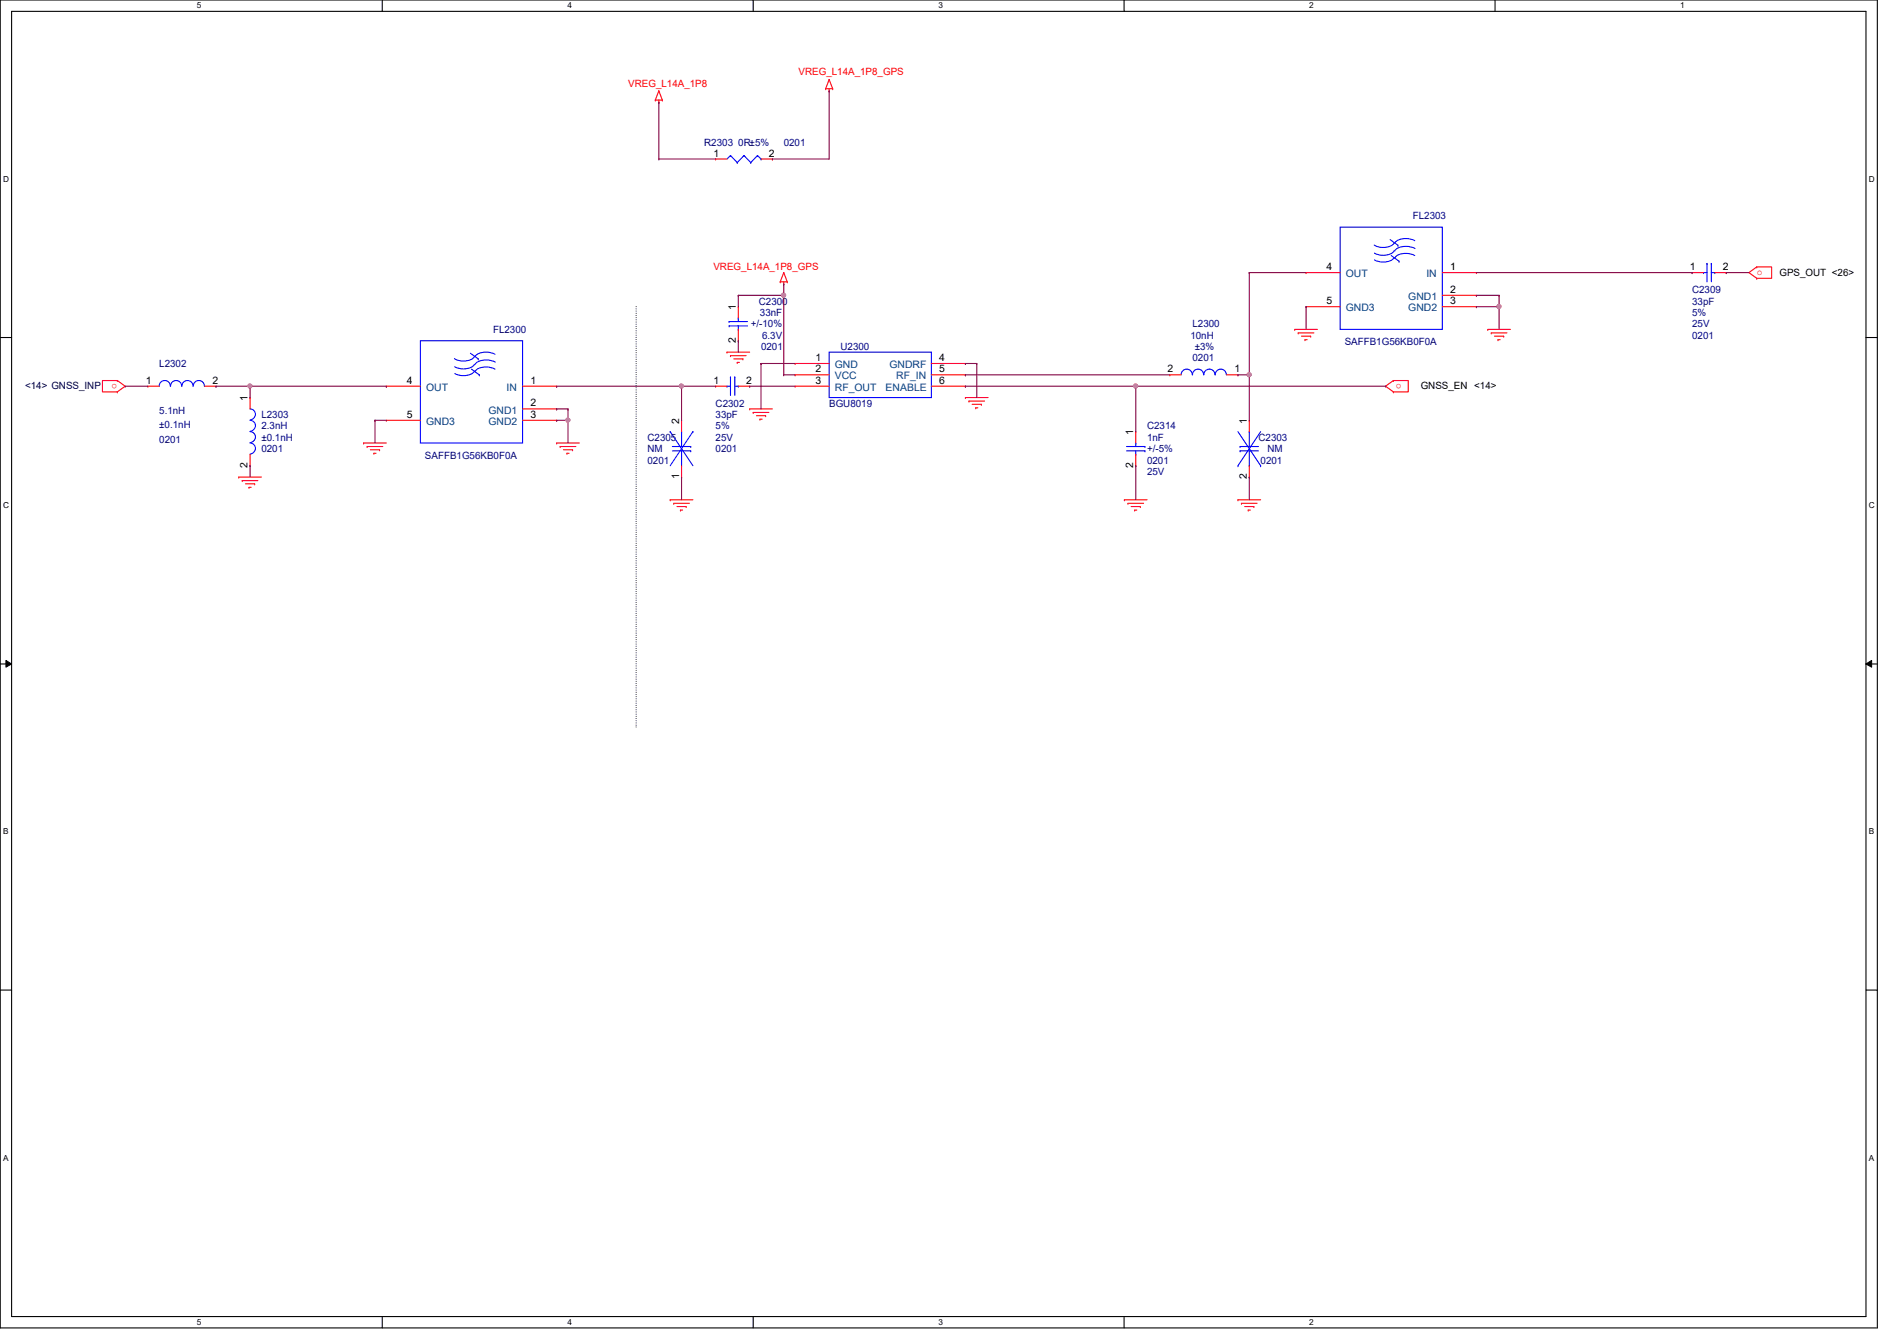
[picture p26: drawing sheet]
<svg xmlns="http://www.w3.org/2000/svg" width="297mm" height="210mm" viewBox="0 0 297 210" stroke-linecap="round" stroke-linejoin="round" font-family="sans-serif">
<defs><g id="words">
<g font-size="1.6" fill="#f00">
<text x="125" y="11.8">VREG_L14A_1P8_GPS</text>
<text x="98.4" y="13.5">VREG_L14A_1P8</text>
<text x="111.7" y="42.3">VREG_L14A_1P8_GPS</text>
<text x="275.1" y="43">o</text>
<text x="18.4" y="60" transform="rotate(180 18.4 60)">o</text>
<text x="219.5" y="60" transform="rotate(180 219.5 60)">o</text>
</g>
<g font-size="1.6" fill="#000080">
<text x="110.3" y="22.8">R2303 0R±5%</text>
<text x="122.7" y="22.8">0201</text>
<text x="221.2" y="34.3">FL2303</text>
<text x="118.8" y="47.7">C2300</text>
<text x="265" y="45.9">C2309</text>
<text x="265" y="47.7">33pF</text>
<text x="77.2" y="52.1">FL2300</text>
<text x="117.6" y="51.2">+/-10%</text>
<text x="119" y="49.4">33nF</text>
<text x="119.3" y="53">6.3V</text>
<text x="186.4" y="53">10nH</text>
<text x="186.7" y="51.2">L2300</text>
<text x="265" y="53">0201</text>
<text x="265" y="51.2">25V</text>
<text x="265" y="49.4">5%</text>
<text x="24.9" y="57.4">L2302</text>
<text x="119.2" y="54.8">0201</text>
<text x="131.6" y="54.8">U2300</text>
<text x="186.7" y="56.6">0201</text>
<text x="187.1" y="54.8">±3%</text>
<text x="210.6" y="54.1">SAFFB1G56KB0F0A</text>
<text x="24.9" y="64.7">5.1nH</text>
<text x="40.9" y="65.4">L2303</text>
<text x="112.1" y="63.7">C2302</text>
<text x="112.1" y="65.4">33pF</text>
<text x="129.8" y="63.7">BGU8019</text>
<text x="24.9" y="67.1">±0.1nH</text>
<text x="24.9" y="69.3">0201</text>
<text x="40.9" y="67.2">2.3nH</text>
<text x="40.9" y="69">±0.1nH</text>
<text x="40.9" y="70.8">0201</text>
<text x="66.5" y="71.8">SAFFB1G56KB0F0A</text>
<text x="101.4" y="69">C2305</text>
<text x="101.4" y="70.8">NM</text>
<text x="112.1" y="70.8">0201</text>
<text x="112.1" y="69">25V</text>
<text x="112.1" y="67.2">5%</text>
<text x="179.6" y="67.2">C2314</text>
<text x="179.6" y="69">1nF</text>
<text x="179.6" y="70.8">+/-5%</text>
<text x="197.1" y="69">C2303</text>
<text x="198.5" y="70.8">NM</text>
<text x="101.4" y="72.6">0201</text>
<text x="179.6" y="72.6">0201</text>
<text x="179.6" y="74.3">25V</text>
<text x="197.4" y="72.6">0201</text>
</g>
<g font-size="1.6">
<text x="111.7" y="24.5">1</text>
<text x="120.4" y="24.5">2</text>
<text x="207.7" y="42.3">4</text>
<text x="207.7" y="47.6">5</text>
<text x="227.1" y="42.3">1</text>
<text x="227.1" y="47.6">3</text>
<text x="227.1" y="45.8">2</text>
<text x="264.6" y="42.3">1</text>
<text x="269.7" y="42.3">2</text>
<text x="278.6" y="43.2">GPS_OUT &lt;26&gt;</text>
<text x="115.2" y="53.7" transform="rotate(-90 115.2 53.7)">2</text>
<text x="115.2" y="48.6" transform="rotate(-90 115.2 48.6)">1</text>
<text x="127.7" y="56.5">1</text>
<text x="127.7" y="58.3">2</text>
<text x="147.1" y="58.3">5</text>
<text x="147.1" y="56.5">4</text>
<text x="182.8" y="58.3">2</text>
<text x="193.3" y="58.3">1</text>
<text x="22.8" y="60.1">1</text>
<text x="33.3" y="60.1">2</text>
<text x="38.8" y="62.8" transform="rotate(-90 38.8 62.8)">1</text>
<text x="63.7" y="60.1">4</text>
<text x="63.7" y="65.4">5</text>
<text x="83.1" y="60.1">1</text>
<text x="83.1" y="65.4">3</text>
<text x="83.1" y="63.6">2</text>
<text x="111.7" y="60.1">1</text>
<text x="116.8" y="60.1">2</text>
<text x="127.7" y="60.1">3</text>
<text x="147.1" y="60.1">6</text>
<text x="222.5" y="60.8">GNSS_EN &lt;14&gt;</text>
<text x="106.3" y="66.3" transform="rotate(-90 106.3 66.3)">2</text>
<text x="177.5" y="68.1" transform="rotate(-90 177.5 68.1)">1</text>
<text x="195.2" y="66.3" transform="rotate(-90 195.2 66.3)">1</text>
<text x="38.8" y="73.2" transform="rotate(-90 38.8 73.2)">2</text>
<text x="106.3" y="75" transform="rotate(-90 106.3 75)">1</text>
<text x="177.5" y="73.2" transform="rotate(-90 177.5 73.2)">2</text>
<text x="195.2" y="75" transform="rotate(-90 195.2 75)">2</text>
</g>
<g font-size="1.6" fill="#004080">
<text x="210.7" y="43.4">OUT</text>
<text x="220.5" y="46.9">GND1</text>
<text x="223.3" y="43.4">IN</text>
<text x="210.7" y="48.7">GND3</text>
<text x="220.5" y="48.7">GND2</text>
<text x="130.7" y="57.6">GND</text>
<text x="130.7" y="59.4">VCC</text>
<text x="139.3" y="57.6">GNDRF</text>
<text x="140.3" y="59.4">RF_IN</text>
<text x="66.7" y="61.2">OUT</text>
<text x="76.5" y="64.7">GND1</text>
<text x="79.3" y="61.2">IN</text>
<text x="130.7" y="61.2">RF_OUT</text>
<text x="138.7" y="61.2">ENABLE</text>
<text x="66.7" y="66.5">GND3</text>
<text x="76.5" y="66.5">GND2</text>
</g>
<text font-size="1.6" fill="#000040" x="3.9" y="60.8">&lt;14&gt; GNSS_INP</text>
<g font-size="1.3">
<text x="30.8" y="1.3">5</text>
<text x="88.9" y="1.3">4</text>
<text x="146.9" y="1.3">3</text>
<text x="205" y="1.3">2</text>
<text x="263.1" y="1.3">1</text>
<text x=".5" y="28.4">D</text>
<text x="292.6" y="28.4">D</text>
<text x=".5" y="79.5">C</text>
<text x="292.6" y="79.5">C</text>
<text x=".5" y="130.6">B</text>
<text x="292.6" y="130.6">B</text>
<text x=".5" y="181.7">A</text>
<text x="292.6" y="181.7">A</text>
<text x="30.8" y="207.4">5</text>
<text x="88.9" y="207.4">4</text>
<text x="146.9" y="207.4">3</text>
<text x="205" y="207.4">2</text>
</g>
</g></defs>
<path d="M0 0h294v207.9h-294zM1.8 1.8h290.4v204.3h-290.4z" fill="none" stroke="#000" stroke-width=".17"/>
<g fill="#fff">
<path d="M30.8 .2h.7v1.4h-.7z"/>
<path d="M30.8 206.2h.7v1.4h-.7z"/>
</g>
<path d="M59.9 0v1.8M59.9 206.1v1.8" fill="none" stroke="#000" stroke-width=".17"/>
<g fill="#fff">
<path d="M88.9 .2h.6v1.4h-.6z"/>
<path d="M88.9 206.2h.6v1.4h-.6z"/>
</g>
<path d="M117.9 0v1.8M117.9 206.1v1.8" fill="none" stroke="#000" stroke-width=".17"/>
<g fill="#fff">
<path d="M146.9 .2h.7v1.4h-.7z"/>
<path d="M146.9 206.2h.7v1.4h-.7z"/>
</g>
<path d="M176 0v1.8M176 206.1v1.8" fill="none" stroke="#000" stroke-width=".17"/>
<g fill="#fff">
<path d="M205 .2h.7v1.4h-.7z"/>
<path d="M205 206.2h.7v1.4h-.7z"/>
</g>
<path d="M234.1 0v1.8" fill="none" stroke="#000" stroke-width=".17"/>
<g fill="#fff">
<path d="M263.1 .2h.7v1.4h-.7z"/>
<path d="M.5 27.3h.9v1.4h-.9z"/>
<path d="M292.6 27.3h.9v1.4h-.9z"/>
<path d="M.5 78.4h.9v1.4h-.9z"/>
<path d="M292.6 78.4h.9v1.4h-.9z"/>
</g>
<path d="M0 52.8h1.8M292.2 52.8h1.8" fill="none" stroke="#000" stroke-width=".17"/>
<g fill="#fff">
<path d="M.5 129.5h.8v1.4h-.8z"/>
<path d="M292.6 129.5h.9v1.4h-.9z"/>
</g>
<path d="M0 103.9h1.8M292.2 103.9h1.8" fill="none" stroke="#000" stroke-width=".17"/>
<path d="M.9 103.4l.9 .5-.9 .5zM292.2 103.9l.9-.5v1z" fill="#000"/>
<path d="M.9 103.4l.9 .5-.9 .5zM292.2 103.9l.9-.5v1z" fill="none" stroke="#000" stroke-width=".16"/>
<g fill="#fff">
<path d="M.5 180.5h.8v1.4h-.8z"/>
<path d="M292.6 180.5h.9v1.4h-.9z"/>
</g>
<path d="M0 155h1.8M292.2 155h1.8" fill="none" stroke="#000" stroke-width=".17"/>
<path d="M99.6 48v65.8M99.6 113.8h.1" fill="none" stroke="#000" stroke-width=".17" stroke-dasharray="0 .3"/>
<g fill="none" stroke="#f00" stroke-width=".17">
<path d="M102.6 15.7h.1M102.6 15.7h1.1M103.2 16h.1M103.2 14.2h.1M103.2 15.7v.3M103.2 14.2l.5 1.5M103.2 14.2l-.6 1.5M103.7 15.7h.1M129.3 13.9h.1M129.3 13.9h1.1M129.8 14.2h.1M129.8 12.4h.1"/>
<path d="M129.8 13.9v.3M129.8 12.4l.6 1.5M129.8 12.4l-.5 1.5M130.4 13.9h.1M112.1 24.9h.1M112.1 24.9h1.7M119.2 24.9h1.7M120.9 24.9h.1M18.4 59.6h.1M18.4 59.6h-2.4v1.7h2.4M18.4 59.6l1.2 .9-1.2 .8M113.8 55.1h.1"/>
<path d="M113.8 55.1h3.6M114.4 55.7h.1M114.4 55.7h2.4M114.9 56.2h1.4M115.4 56.7h.1M115.4 56.7h.4M115.6 48h.1M115.6 53.3h.1M115.6 48v1.8M115.6 51.6v1.7M116.3 56.2h.1M122.2 44.1h.1"/>
<path d="M122.2 44.1h1.1M122.7 44.4h.1M122.7 42.7h.1M122.7 44.1v.3M122.7 42.7l-.5 1.4M122.7 42.7l.6 1.4M123.3 44.1h.1M124.5 56.9h.1M124.5 58.7h.1M124.5 58.7h5.3M124.5 56.9h5.3M145.8 58.7h5.4"/>
<path d="M145.8 56.9h5.4M151.2 56.9h.1M151.2 58.7h.1M183.2 58.7h.1M183.2 58.7h1.8M192.1 58.7h1.7M193.8 58.7h.1M202.7 51.6h.1M202.7 51.6h3.6M203.3 52.1h.1M203.3 52.1h2.4M203.8 52.6h1.4"/>
<path d="M204.3 53.2h.1M204.3 53.2h.4M204.5 42.7h.1M204.5 48h.1M204.5 42.7h5.3M204.5 48h5.3M205.2 52.6h.1M218.2 59.6h.1M218.2 59.6h2.3v1.7h-2.3M218.2 59.6l-1.2 .9 1.2 .8M225.8 42.7h5.4M225.8 48h5.4"/>
<path d="M225.8 46.2h5.4M231.2 42.7h.1M231.2 48h.1M231.2 46.2h.1M233 51.6h.1M233 51.6h3.5M233.5 52.1h.1M233.5 52.1h2.5M234 52.6h1.5M234.6 53.2h.1M234.6 53.2h.3M235.5 52.6h.1"/>
<path d="M265 42.7h.1M265 42.7h1.7M268.5 42.7h1.8M270.3 42.7h.1M275.1 41.8h.1M275.1 43.6h.1M275.1 41.8h2.3v1.8h-2.3M275.1 41.8l-1.2 .9 1.2 .9M18.4 61.3h.1M23.2 60.5h.1M23.2 60.5h1.7M32 60.5h1.8"/>
<path d="M33.8 60.5h.1M37.4 74.7h.1M37.4 74.7h3.5M37.9 75.2h.1M37.9 75.2h2.5M38.4 75.7h1.5M39 76.3h.1M39 76.3h.3M39.2 62.2h.1M39.2 72.9h.1M39.2 62.2v1.8M39.2 71.1v1.8"/>
<path d="M39.9 75.7h.1M56.9 69.3h.1M56.9 69.3h3.6M57.5 69.9h.1M57.5 69.9h2.4M58 70.4h1.4M58.5 71h.1M58.5 71h.4M59.4 70.4h.1M60.5 60.5h.1M60.5 65.8h.1M60.5 60.5h5.3"/>
<path d="M60.5 65.8h5.3M81.8 64h5.4M81.8 60.5h5.4M81.8 65.8h5.4M87.2 69.3h.1M87.2 60.5h.1M87.2 65.8h.1M87.2 64h.1M87.2 69.3h3.5M87.7 69.9h.1M87.7 69.9h2.5M88.2 70.4h1.5"/>
<path d="M88.8 71h.1M88.8 71h.3M89.7 70.4h.1M104.9 78.2h.1M104.9 78.2h3.6M105.5 78.8h.1M105.5 78.8h2.4M106 79.3h1.4M106.5 79.8h.1M106.5 79.8h.4M106.7 74.7h.1M106.7 65.8h.1"/>
<path d="M106.7 65.8v1.8M106.7 72.9v1.8M107.4 79.3h.1M112.1 60.5h.1M112.1 60.5h1.7M115.6 60.5h1.8M117.4 64h.1M117.4 60.5h.1M117.4 64h3.5M117.9 64.6h.1M117.9 64.6h2.5M118.4 65.1h1.5"/>
<path d="M119 65.6h.1M119 65.6h.3M119.9 65.1h.1M124.5 60.5h.1M124.5 60.5h5.3M145.8 60.5h5.4M151.2 62.2h.1M151.2 60.5h.1M151.2 62.2h3.5M151.7 62.8h.1M151.7 62.8h2.5M152.2 63.3h1.5"/>
<path d="M152.8 63.8h.1M152.8 63.8h.3M153.7 63.3h.1M176.1 78.2h.1M176.1 78.2h3.5M176.6 78.8h.1M176.6 78.8h2.5M177.1 79.3h1.5M177.7 79.8h.1M177.7 79.8h.3M177.8 67.6h.1M177.8 72.9h.1"/>
<path d="M177.8 67.6v1.7M177.8 71.1v1.8M178.6 79.3h.1M193.8 78.2h.1M193.8 78.2h3.6M194.4 78.8h.1M194.4 78.8h2.4M194.9 79.3h1.4M195.4 79.8h.1M195.4 79.8h.4M195.6 65.8h.1M195.6 74.7h.1"/>
<path d="M195.6 65.8v1.8M195.6 72.9v1.8M196.3 79.3h.1M218.2 61.3h.1"/>
</g>
<g fill="none" stroke="#00f" stroke-width=".17">
<path d="M114.4 24.3h.1M114.4 24.3l-.6 .6M114.4 24.3l1 1.1M115.4 25.4h.1M116.5 24.3h.1M116.5 24.3l-1.1 1.1M116.5 24.3l1.1 1.1M117.6 25.4h.1M118.6 24.3h.1M118.6 24.3l-1 1.1M118.6 24.3l.6 .6M119.2 24.9h.1"/>
<path d="M209.8 35.6h16v16h-16zM217.7 37.5l1.2 .9M218.3 39.2a2.52 2.52 0 0 1-3.1 .4M218.3 38a2.49 2.49 0 0 1-3.1 .4M218.9 38.4h.1M221.5 37.7a2.91 2.91 0 0 0-2.9 .1l-.2 .3M221.6 38.9a2.99 2.99 0 0 0-3 .1l-.2 .3M65.8 53.3h16v16h-16zM73.7 55.3l1.2 .9M73.8 57.8l1.3 .9M74.3 57a2.52 2.52 0 0 1-3.1 .4M74.3 58.1a2.52 2.52 0 0 1-3.1 .4"/>
<path d="M74.3 55.8a2.49 2.49 0 0 1-3.1 .3M74.9 56.2h.1M75.1 58.7h.1M77.5 55.5a2.91 2.91 0 0 0-3 .1l-.1 .2M77.5 57.8a2.94 2.94 0 0 0-2.9 .1l-.2 .2M77.6 56.7a2.99 2.99 0 0 0-3.1 .1l-.1 .3M114.2 50.3h.1M114.2 51h.1M114.2 50.3h2.8M114.2 51h2.8M114.4 59h.1M114.4 59v2.9"/>
<path d="M115.1 59h.1M115.1 59v2.9M115.6 49.8h.1M115.6 51.6h.1M115.6 49.8v.5M115.6 51v.6M129.8 55.1h16v7.1h-16zM185 58.7a.87 .87 0 0 1 .8-.9 .87 .87 0 0 1 .9 .9M186.7 58.7a.87 .87 0 0 1 .9-.9 .87 .87 0 0 1 .9 .9M188.5 58.7a.87 .87 0 0 1 .9-.9 .87 .87 0 0 1 .8 .9M190.3 58.7a.87 .87 0 0 1 .9-.9 .87 .87 0 0 1 .8 .9M217.8 40l1.3 .9"/>
<path d="M218.3 40.3a2.52 2.52 0 0 1-3.1 .4M219.1 40.9h.1M221.5 40a2.94 2.94 0 0 0-2.9 .1l-.2 .2M266.7 42.7h.1M266.7 42.7h.6M267.3 41.2h.1M267.3 41.2v2.9M268 41.2h.1M268 41.2v2.9M268 42.7h.5M268.5 42.7h.1M24.9 60.5a.87 .87 0 0 1 .9-.9 .87 .87 0 0 1 .9 .9"/>
<path d="M26.7 60.5a.87 .87 0 0 1 .9-.9 .87 .87 0 0 1 .8 .9M28.5 60.5a.87 .87 0 0 1 .9-.9 .87 .87 0 0 1 .8 .9M30.3 60.5a.87 .87 0 0 1 .8-.9 .87 .87 0 0 1 .9 .9M39.2 64a.87 .87 0 0 1 .8 .9 .87 .87 0 0 1-.8 .8M39.2 65.8a.87 .87 0 0 1 .8 .9 .87 .87 0 0 1-.8 .8M39.2 67.6a.87 .87 0 0 1 .8 .8 .87 .87 0 0 1-.8 .9M39.2 69.3a.87 .87 0 0 1 .8 .9 .87 .87 0 0 1-.8 .9M104.9 67.6h.1M104.9 67.6l3.6 5.3M105.3 69.9h2.9M105.3 70.6h2.9M106.7 72.9h.1"/>
<path d="M106.7 67.6h.1M106.7 67.6v2.3M106.7 70.6v2.3M108.2 70.6h.1M108.2 69.9h.1M108.5 67.6h.1M108.5 67.6l-3.6 5.3M113.8 60.5h.1M113.8 60.5h.6M115.1 60.5h.5M115.6 60.5h.1M176.4 69.9h2.9"/>
<path d="M176.4 70.6h2.9M177.8 69.3h.1M177.8 71.1h.1M177.8 69.3v.6M177.8 70.6v.5M179.3 69.9h.1M179.3 70.6h.1M193.8 72.9h.1M193.8 67.6l3.6 5.3M194.2 69.9h.1M194.2 70.6h.1M194.2 69.9h2.9"/>
<path d="M194.2 70.6h2.9M195.6 67.6h.1M195.6 72.9h.1M195.6 67.6v2.3M195.6 70.6v2.3M197.4 72.9h.1M197.4 67.6l-3.6 5.3"/>
</g>
<path d="M33.8 60.5h.1M33.8 60.5h5.4" fill="none" stroke="#800040" stroke-width=".17"/>
<circle cx="39.1" cy="60.4" r=".32" fill="#f0f"/>
<circle cx="39.1" cy="60.4" r=".32" fill="none" stroke="#f0f" stroke-width=".17"/>
<g fill="none" stroke="#800040" stroke-width=".17">
<path d="M119.2 56.9h.1M119.2 56.9h5.3M119.2 56.9v7.1M122.7 58.7h.1M122.7 46.2h.1M122.7 58.7h1.8M122.7 46.2v12.5M151.2 58.7h.1M151.2 58.7h32M19.6 60.5h.1M19.6 60.5h3.6M39.2 60.5h21.3"/>
<path d="M60.5 60.5h.1M117.4 60.5h.1M117.4 60.5h7.1M151.2 60.5h.1M151.2 60.5h26.6"/>
</g>
<circle cx="122.7" cy="46.2" r=".32" fill="#f0f"/>
<circle cx="122.7" cy="46.2" r=".32" fill="none" stroke="#f0f" stroke-width=".17"/>
<path d="M115.6 46.2h.1M115.6 53.3h.1M115.6 46.2h7.1M115.6 46.2v1.8M115.6 53.3v1.8M151.2 56.9h.1M151.2 56.9h1.7M152.9 56.9h.1M152.9 56.9v5.3M177.8 60.5h39.2M217 60.5h.1" fill="none" stroke="#800040" stroke-width=".17"/>
<circle cx="177.8" cy="60.4" r=".32" fill="#f0f"/>
<circle cx="177.8" cy="60.4" r=".32" fill="none" stroke="#f0f" stroke-width=".17"/>
<path d="M122.7 44.4h.1M122.7 44.4v1.8M39.2 72.9h.1M39.2 72.9v1.8M87.2 64h.1M87.2 65.8h.1M87.2 64h1.7M87.2 65.8h1.7M88.9 64h.1M88.9 65.8h.1M88.9 64v5.3" fill="none" stroke="#800040" stroke-width=".17"/>
<circle cx="88.9" cy="65.8" r=".32" fill="#f0f"/>
<circle cx="88.9" cy="65.8" r=".32" fill="none" stroke="#f0f" stroke-width=".17"/>
<g fill="none" stroke="#800040" stroke-width=".17">
<path d="M103.2 16h.1M103.2 16v8.9M129.8 14.2h.1M129.8 14.2v10.7h-8.9M103.2 24.9h.1M103.2 24.9h8.9M120.9 24.9h.1M193.8 58.7h.1M193.8 58.7h1.8M195.6 58.7h.1M195.6 42.7h.1M195.6 42.7v23.1"/>
<path d="M195.6 42.7h8.9M39.2 60.5h.1M39.2 60.5v1.7M58.7 65.8h.1M58.7 65.8h1.8M58.7 65.8v3.5M87.2 60.5h.1M87.2 60.5h19.5M177.8 60.5h.1M177.8 72.9h.1M177.8 60.5v7.1M177.8 72.9v5.3"/>
<path d="M195.6 74.7h.1M195.6 74.7v3.5"/>
</g>
<circle cx="195.6" cy="58.6" r=".32" fill="#f0f"/>
<circle cx="195.6" cy="58.6" r=".32" fill="none" stroke="#f0f" stroke-width=".17"/>
<path d="M204.5 48h.1M204.5 48v3.6M231.2 48h.1M231.2 48h3.5M234.7 48h.1M234.7 48v3.6" fill="none" stroke="#800040" stroke-width=".17"/>
<circle cx="234.7" cy="48" r=".32" fill="#f0f"/>
<circle cx="234.7" cy="48" r=".32" fill="none" stroke="#f0f" stroke-width=".17"/>
<path d="M231.2 46.2h.1M231.2 46.2h3.5M231.2 42.7h33.8M234.7 46.2h.1M234.7 46.2v1.8M265 42.7h.1M270.3 42.7h.1M270.3 42.7h3.6M106.7 60.5h.1M106.7 60.5v5.3M106.7 60.5h5.4" fill="none" stroke="#800040" stroke-width=".17"/>
<circle cx="106.7" cy="60.4" r=".32" fill="#f0f"/>
<circle cx="106.7" cy="60.4" r=".32" fill="none" stroke="#f0f" stroke-width=".17"/>
<path d="M106.7 74.7h.1M106.7 74.7v3.5" fill="none" stroke="#800040" stroke-width=".17"/>
<circle cx="39.1" cy="60.4" r=".32" fill="#f0f"/>
<circle cx="39.1" cy="60.4" r=".32" fill="none" stroke="#f0f" stroke-width=".17"/>
<circle cx="122.7" cy="46.2" r=".32" fill="#f0f"/>
<circle cx="122.7" cy="46.2" r=".32" fill="none" stroke="#f0f" stroke-width=".17"/>
<circle cx="177.8" cy="60.4" r=".32" fill="#f0f"/>
<circle cx="177.8" cy="60.4" r=".32" fill="none" stroke="#f0f" stroke-width=".17"/>
<circle cx="88.9" cy="65.8" r=".32" fill="#f0f"/>
<circle cx="88.9" cy="65.8" r=".32" fill="none" stroke="#f0f" stroke-width=".17"/>
<circle cx="195.6" cy="58.6" r=".32" fill="#f0f"/>
<circle cx="195.6" cy="58.6" r=".32" fill="none" stroke="#f0f" stroke-width=".17"/>
<circle cx="234.7" cy="48" r=".32" fill="#f0f"/>
<circle cx="234.7" cy="48" r=".32" fill="none" stroke="#f0f" stroke-width=".17"/>
<circle cx="106.7" cy="60.4" r=".32" fill="#f0f"/>
<circle cx="106.7" cy="60.4" r=".32" fill="none" stroke="#f0f" stroke-width=".17"/>
<use href="#words"/>
</svg>
